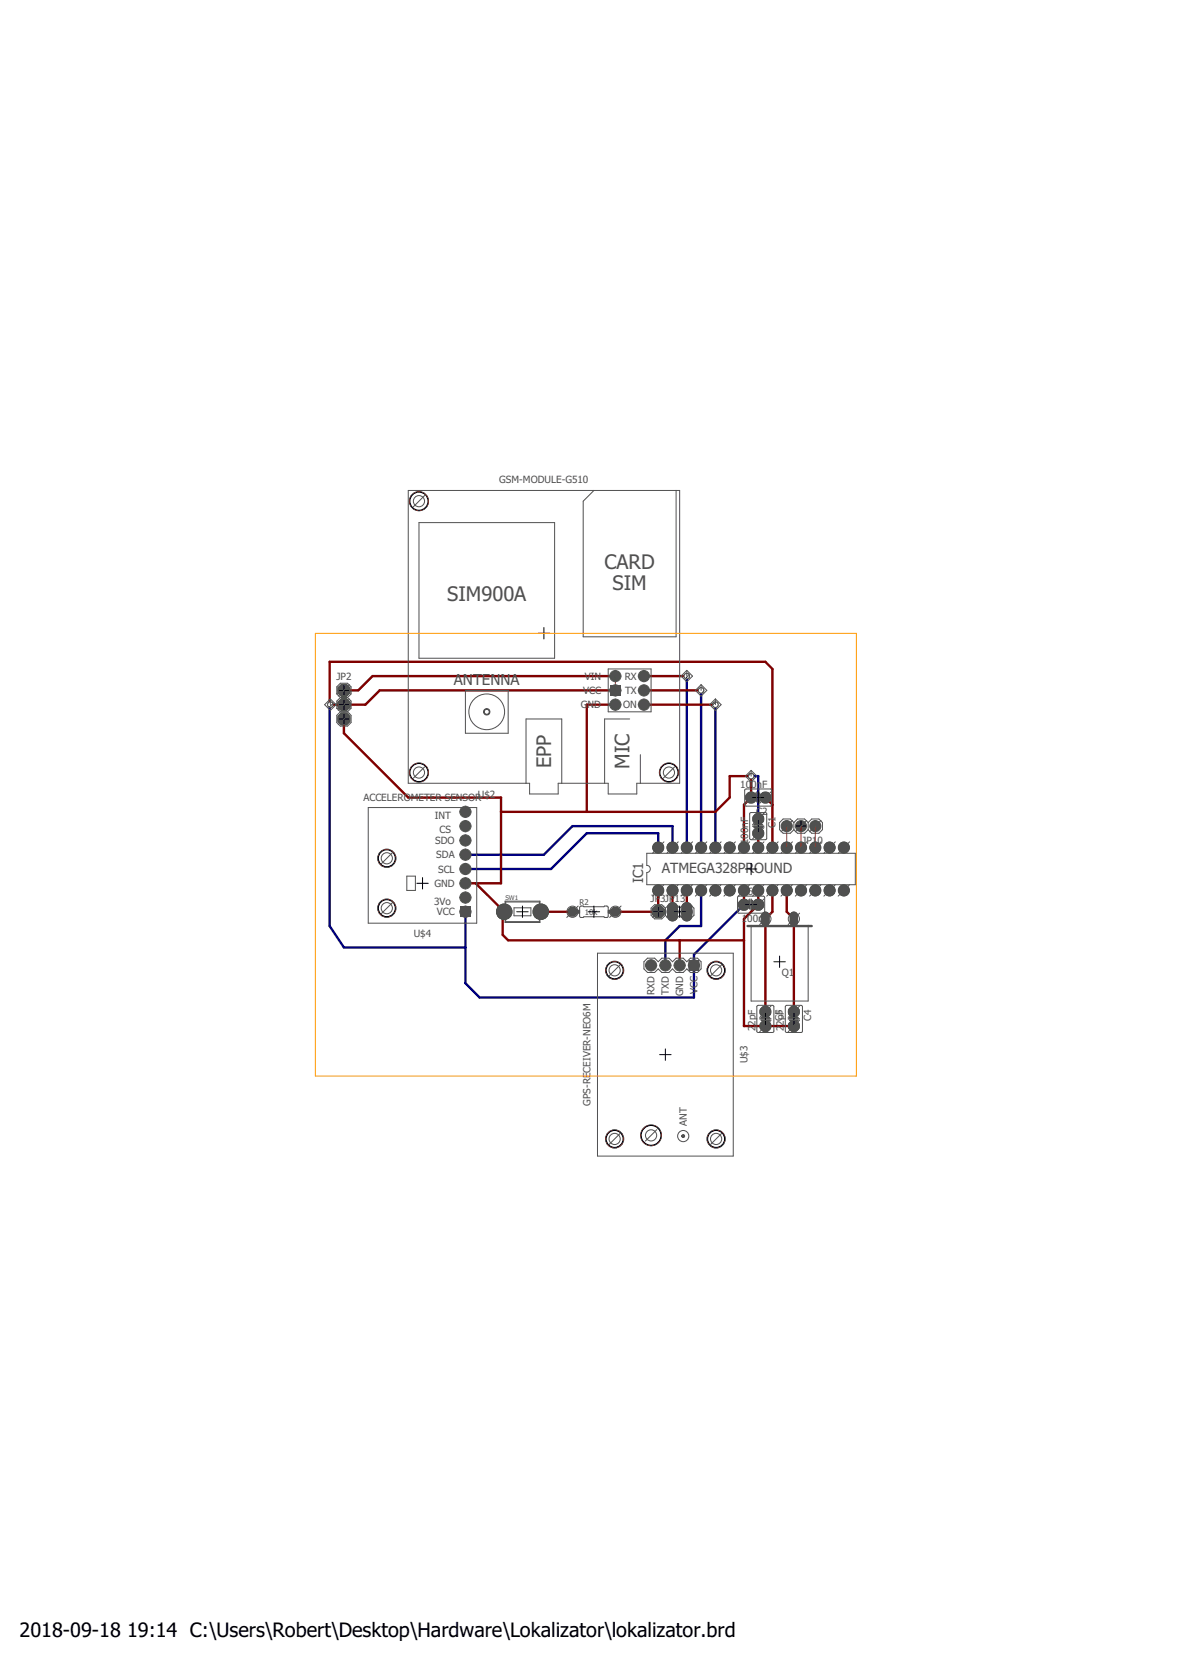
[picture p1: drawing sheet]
<svg xmlns="http://www.w3.org/2000/svg" width="210mm" height="297mm" viewBox="0 0 210 297" stroke-linecap="round" stroke-linejoin="round" font-family="sans-serif">
<defs><g id="words">
<g font-size="3.6" fill="#505050">
<text x="107.4" y="101.1">CARD</text>
<text x="79.5" y="106.9">SIM900A</text>
<text x="108.9" y="105">SIM</text>
<text x="97.9" y="136.5" transform="rotate(-90 97.9 136.5)">EPP</text>
<text x="111.9" y="136.6" transform="rotate(-90 111.9 136.6)">MIC</text>
</g>
<g font-size="3.5">
<text x="3.5" y="291">2018-09-18</text>
<text x="22.6" y="291">19:14 C:\Users\Robert\Desktop\Hardware\Lokalizator\lokalizator.brd</text>
</g>
<text font-size="2.7" fill="#505050" x="80.7" y="121.8">ANTENNA</text>
<g font-size="2.5" fill="#505050">
<text x="117.6" y="155.1">ATMEGA328PR</text>
<text x="134.1" y="155.1">OUND</text>
<text x="114.3" y="157" transform="rotate(-90 114.3 157)">IC1</text>
</g>
<g font-size="1.8" fill="#505050">
<text x="88.7" y="85.9">GSM-MODULE-G510</text>
<text x="59.8" y="123.4">JP</text>
<text x="59.8" y="120.9">JP2</text>
<text x="59.8" y="126">JP</text>
<text x="61.5" y="123.4">1</text>
<text x="61.5" y="126">4</text>
<text x="103.3" y="125.9">G</text>
<text x="103.7" y="123.4">VCC</text>
<text x="103.9" y="120.8">VIN</text>
<text x="104.4" y="125.9">ND</text>
<text x="110.7" y="125.9">ON</text>
<text x="111" y="120.8">RX</text>
<text x="111.1" y="123.4">TX</text>
<text x="64.6" y="142.4">ACCELEROMETER SENSOR</text>
<text x="85" y="141.8">U$2</text>
<text x="131.6" y="140">10</text>
<text x="133.5" y="140">0nF</text>
<text x="77.3" y="145.6">INT</text>
<text x="78.1" y="148.1">CS</text>
<text x="134.4" y="144.8">C2</text>
<text x="137.8" y="147.2" transform="rotate(-90 137.8 147.2)">C1</text>
<text x="142.6" y="149.9">JP1</text>
<text x="145.3" y="149.9">0</text>
<text x="77.4" y="150">SDO</text>
<text x="77.5" y="152.6">SDA</text>
<text x="77.9" y="155.1">SCL</text>
<text x="133" y="150" transform="rotate(-90 133 150)">100nF</text>
<text x="77.2" y="160.8">3Vo</text>
<text x="77.2" y="157.6">GND</text>
<text x="115.6" y="160.3">JP</text>
<text x="117.4" y="160.3">3JP</text>
<text x="119.9" y="160.3">13</text>
<text x="131.8" y="159">C6</text>
<text x="73.5" y="166.5">U$4</text>
<text x="77.6" y="162.7">VCC</text>
<text x="131.8" y="163.9">100nF</text>
<text x="139" y="173.4">Q1</text>
<text x="116.4" y="176.9" transform="rotate(-90 116.4 176.9)">RXD</text>
<text x="118.9" y="176.8" transform="rotate(-90 118.9 176.8)">TXD</text>
<text x="121.4" y="177.1" transform="rotate(-90 121.4 177.1)">GND</text>
<text x="124" y="176.7" transform="rotate(-90 124 176.7)">VCC</text>
<text x="134.3" y="183.3" transform="rotate(-90 134.3 183.3)">2</text>
<text x="134.3" y="182.4" transform="rotate(-90 134.3 182.4)">2pF</text>
<text x="139.3" y="183.3" transform="rotate(-90 139.3 183.3)">2</text>
<text x="139.3" y="182.4" transform="rotate(-90 139.3 182.4)">2C5</text>
<text x="139.3" y="181.4" transform="rotate(-90 139.3 181.4)">pF</text>
<text x="144.2" y="181.5" transform="rotate(-90 144.2 181.5)">C4</text>
<text x="132.9" y="189" transform="rotate(-90 132.9 189)">U$3</text>
<text x="104.9" y="196.6" transform="rotate(-90 104.9 196.6)">GPS-RECEIVER-NEO6M</text>
<text x="122.1" y="200.2" transform="rotate(-90 122.1 200.2)">ANT</text>
</g>
<g font-size="1.4" fill="#505050">
<text x="103" y="160.8">R2</text>
<text x="103.9" y="162.6">10k</text>
</g>
<text font-size="1.1" fill="#505050" x="89.8" y="159.9">SW1</text>
</g></defs>
<g fill="#505050" stroke="#505050" stroke-width=".18">
<circle cx="117" cy="158.3" r=".93"/>
<circle cx="119.5" cy="158.3" r=".93"/>
<circle cx="122.1" cy="158.3" r=".93"/>
<circle cx="124.6" cy="158.3" r=".93"/>
<circle cx="127.1" cy="158.3" r=".93"/>
<circle cx="129.7" cy="158.3" r=".93"/>
<circle cx="132.2" cy="158.3" r=".93"/>
<circle cx="134.8" cy="158.3" r=".93"/>
<circle cx="137.3" cy="158.3" r=".93"/>
<circle cx="139.8" cy="158.3" r=".93"/>
<circle cx="142.4" cy="158.3" r=".93"/>
<circle cx="144.9" cy="158.3" r=".93"/>
<circle cx="147.4" cy="158.3" r=".93"/>
<circle cx="150" cy="158.3" r=".93"/>
<circle cx="150" cy="150.7" r=".93"/>
<circle cx="147.4" cy="150.7" r=".93"/>
<circle cx="144.9" cy="150.7" r=".93"/>
<circle cx="142.4" cy="150.7" r=".93"/>
<circle cx="139.8" cy="150.7" r=".93"/>
<circle cx="137.3" cy="150.7" r=".93"/>
<circle cx="134.8" cy="150.7" r=".93"/>
<circle cx="132.2" cy="150.7" r=".93"/>
<circle cx="129.7" cy="150.7" r=".93"/>
<circle cx="127.1" cy="150.7" r=".93"/>
<circle cx="124.6" cy="150.7" r=".93"/>
<circle cx="122.1" cy="150.7" r=".93"/>
<circle cx="119.5" cy="150.7" r=".93"/>
<circle cx="117" cy="150.7" r=".93"/>
<circle cx="144.9" cy="146.9" r=".87"/>
<circle cx="142.4" cy="146.9" r=".87"/>
<circle cx="139.8" cy="146.9" r=".87"/>
<circle cx="89.6" cy="162.1" r="1.38"/>
<circle cx="96.1" cy="162.1" r="1.38"/>
<circle cx="82.7" cy="157" r=".85"/>
<circle cx="82.7" cy="149.4" r=".85"/>
<circle cx="82.7" cy="151.9" r=".85"/>
<circle cx="68.7" cy="161.4" r="1.61"/>
<circle cx="82.7" cy="154.5" r=".85"/>
<circle cx="68.7" cy="152.6" r="1.61"/>
<circle cx="82.7" cy="159.6" r=".85"/>
<circle cx="82.7" cy="146.9" r=".85"/>
<circle cx="82.7" cy="144.3" r=".85"/>
<circle cx="120.8" cy="171.6" r=".85"/>
<circle cx="118.3" cy="171.6" r=".85"/>
<circle cx="115.7" cy="171.6" r=".85"/>
<circle cx="127.3" cy="172.5" r="1.61"/>
<circle cx="109.2" cy="172.5" r="1.61"/>
<circle cx="109.2" cy="202.5" r="1.61"/>
<circle cx="115.7" cy="201.8" r="1.84"/>
<circle cx="127.3" cy="202.5" r="1.61"/>
<circle cx="109.4" cy="125.3" r=".85"/>
<circle cx="114.4" cy="120.2" r=".85"/>
<circle cx="109.4" cy="120.2" r=".85"/>
<circle cx="114.4" cy="125.3" r=".85"/>
<circle cx="114.4" cy="122.7" r=".85"/>
<circle cx="118.9" cy="137.3" r="1.69"/>
<circle cx="74.5" cy="137.3" r="1.69"/>
<circle cx="74.5" cy="89.1" r="1.69"/>
<circle cx="133.5" cy="138" r=".49"/>
<circle cx="58.7" cy="125.3" r=".49"/>
<circle cx="127.1" cy="125.3" r=".49"/>
<circle cx="124.6" cy="122.7" r=".49"/>
<circle cx="122.1" cy="120.2" r=".49"/>
</g>
<g fill="#505050" stroke="#505050" stroke-width=".18">
<path d="M119 160.6a.88 .88 0 0 1 1.4 .6v1.7a.87 .87 0 0 1-.9 .8 .87 .87 0 0 1-.8-.8v-1.7z"/>
<path d="M121.5 160.6a.88 .88 0 0 1 1.4 .6v1.7a.87 .87 0 0 1-.8 .8 .87 .87 0 0 1-.9-.8v-1.7z"/>
<path d="M140.6 162.4a.66 .66 0 0 1 .7-.2 .66 .66 0 0 1 .5 .5v1.3a.66 .66 0 0 1-.7 .6 .66 .66 0 0 1-.7-.6v-1.3z"/>
<path d="M135.5 162.4a.66 .66 0 0 1 .7-.2 .66 .66 0 0 1 .5 .5v1.3a.66 .66 0 0 1-.7 .6 .66 .66 0 0 1-.6-.6v-1.3z"/>
<path d="M81.9 161.2h1.7v1.7h-1.7z"/>
<path d="M122.5 170.8h1.7v1.6h-1.7z"/>
<path d="M108.5 121.9h1.7v1.7h-1.7z"/>
<circle cx="117" cy="162.1" r="1.15"/>
<circle cx="134.8" cy="145.6" r=".99"/>
<circle cx="134.8" cy="148.1" r=".99"/>
<circle cx="136" cy="141.8" r=".99"/>
<circle cx="133.5" cy="141.8" r=".99"/>
<circle cx="136" cy="179.9" r=".99"/>
<circle cx="136" cy="182.4" r=".99"/>
<circle cx="101.7" cy="162.1" r=".83"/>
<circle cx="109.4" cy="162.1" r=".83"/>
<circle cx="141.1" cy="179.9" r=".99"/>
<circle cx="141.1" cy="182.4" r=".99"/>
<circle cx="132.2" cy="160.8" r=".99"/>
<circle cx="134.8" cy="160.8" r=".99"/>
<circle cx="61.1" cy="125.3" r="1.15"/>
<circle cx="61.1" cy="122.7" r="1.15"/>
<circle cx="61.1" cy="127.8" r="1.15"/>
</g>
<path d="M58.7 125.3h-.1v39.3l2.5 3.8h21.6M122.1 120.2v30.5M124.6 122.7v28M127.1 125.3v25.4M133.5 138h1.3v7.6M117 150.7v-2.6h-12.7l-6.4 6.4h-15.2M119.5 150.7v-3.8h-17.8l-5 5h-14M124.6 158.3v6.3h-3.8l-2.5 2.6v4.4M132.2 160.8l-8.9 8.9v7.6h-38.1l-2.5-2.5v-12.7" fill="none" stroke="#000080" stroke-width=".42"/>
<circle cx="117" cy="158.3" r=".85" fill="#008000" stroke="#008000" stroke-width=".18"/>
<circle cx="117" cy="158.3" r=".4" fill="#fff" stroke="#000" stroke-width=".18"/>
<circle cx="119.5" cy="158.3" r=".85" fill="#008000" stroke="#008000" stroke-width=".18"/>
<circle cx="119.5" cy="158.3" r=".4" fill="#fff" stroke="#000" stroke-width=".18"/>
<circle cx="122.1" cy="158.3" r=".85" fill="#008000" stroke="#008000" stroke-width=".18"/>
<circle cx="122.1" cy="158.3" r=".4" fill="#fff" stroke="#000" stroke-width=".18"/>
<circle cx="124.6" cy="158.3" r=".85" fill="#008000" stroke="#008000" stroke-width=".18"/>
<circle cx="124.6" cy="158.3" r=".4" fill="#fff" stroke="#000" stroke-width=".18"/>
<circle cx="127.1" cy="158.3" r=".85" fill="#008000" stroke="#008000" stroke-width=".18"/>
<circle cx="127.1" cy="158.3" r=".4" fill="#fff" stroke="#000" stroke-width=".18"/>
<circle cx="129.7" cy="158.3" r=".85" fill="#008000" stroke="#008000" stroke-width=".18"/>
<circle cx="129.7" cy="158.3" r=".4" fill="#fff" stroke="#000" stroke-width=".18"/>
<circle cx="132.2" cy="158.3" r=".85" fill="#008000" stroke="#008000" stroke-width=".18"/>
<circle cx="132.2" cy="158.3" r=".4" fill="#fff" stroke="#000" stroke-width=".18"/>
<circle cx="134.8" cy="158.3" r=".85" fill="#008000" stroke="#008000" stroke-width=".18"/>
<circle cx="134.8" cy="158.3" r=".4" fill="#fff" stroke="#000" stroke-width=".18"/>
<circle cx="137.3" cy="158.3" r=".85" fill="#008000" stroke="#008000" stroke-width=".18"/>
<circle cx="137.3" cy="158.3" r=".4" fill="#fff" stroke="#000" stroke-width=".18"/>
<circle cx="139.8" cy="158.3" r=".85" fill="#008000" stroke="#008000" stroke-width=".18"/>
<circle cx="139.8" cy="158.3" r=".4" fill="#fff" stroke="#000" stroke-width=".18"/>
<circle cx="142.4" cy="158.3" r=".85" fill="#008000" stroke="#008000" stroke-width=".18"/>
<circle cx="142.4" cy="158.3" r=".4" fill="#fff" stroke="#000" stroke-width=".18"/>
<circle cx="144.9" cy="158.3" r=".85" fill="#008000" stroke="#008000" stroke-width=".18"/>
<circle cx="144.9" cy="158.3" r=".4" fill="#fff" stroke="#000" stroke-width=".18"/>
<circle cx="147.4" cy="158.3" r=".85" fill="#008000" stroke="#008000" stroke-width=".18"/>
<circle cx="147.4" cy="158.3" r=".4" fill="#fff" stroke="#000" stroke-width=".18"/>
<circle cx="150" cy="158.3" r=".85" fill="#008000" stroke="#008000" stroke-width=".18"/>
<circle cx="150" cy="158.3" r=".4" fill="#fff" stroke="#000" stroke-width=".18"/>
<circle cx="150" cy="150.7" r=".85" fill="#008000" stroke="#008000" stroke-width=".18"/>
<circle cx="150" cy="150.7" r=".4" fill="#fff" stroke="#000" stroke-width=".18"/>
<circle cx="147.4" cy="150.7" r=".85" fill="#008000" stroke="#008000" stroke-width=".18"/>
<circle cx="147.4" cy="150.7" r=".4" fill="#fff" stroke="#000" stroke-width=".18"/>
<circle cx="144.9" cy="150.7" r=".85" fill="#008000" stroke="#008000" stroke-width=".18"/>
<circle cx="144.9" cy="150.7" r=".4" fill="#fff" stroke="#000" stroke-width=".18"/>
<circle cx="142.4" cy="150.7" r=".85" fill="#008000" stroke="#008000" stroke-width=".18"/>
<circle cx="142.4" cy="150.7" r=".4" fill="#fff" stroke="#000" stroke-width=".18"/>
<circle cx="139.8" cy="150.7" r=".85" fill="#008000" stroke="#008000" stroke-width=".18"/>
<circle cx="139.8" cy="150.7" r=".4" fill="#fff" stroke="#000" stroke-width=".18"/>
<circle cx="137.3" cy="150.7" r=".85" fill="#008000" stroke="#008000" stroke-width=".18"/>
<circle cx="137.3" cy="150.7" r=".4" fill="#fff" stroke="#000" stroke-width=".18"/>
<circle cx="134.8" cy="150.7" r=".85" fill="#008000" stroke="#008000" stroke-width=".18"/>
<circle cx="134.8" cy="150.7" r=".4" fill="#fff" stroke="#000" stroke-width=".18"/>
<circle cx="132.2" cy="150.7" r=".85" fill="#008000" stroke="#008000" stroke-width=".18"/>
<circle cx="132.2" cy="150.7" r=".4" fill="#fff" stroke="#000" stroke-width=".18"/>
<circle cx="129.7" cy="150.7" r=".85" fill="#008000" stroke="#008000" stroke-width=".18"/>
<circle cx="129.7" cy="150.7" r=".4" fill="#fff" stroke="#000" stroke-width=".18"/>
<circle cx="127.1" cy="150.7" r=".85" fill="#008000" stroke="#008000" stroke-width=".18"/>
<circle cx="127.1" cy="150.7" r=".4" fill="#fff" stroke="#000" stroke-width=".18"/>
<circle cx="124.6" cy="150.7" r=".85" fill="#008000" stroke="#008000" stroke-width=".18"/>
<circle cx="124.6" cy="150.7" r=".4" fill="#fff" stroke="#000" stroke-width=".18"/>
<circle cx="122.1" cy="150.7" r=".85" fill="#008000" stroke="#008000" stroke-width=".18"/>
<circle cx="122.1" cy="150.7" r=".4" fill="#fff" stroke="#000" stroke-width=".18"/>
<circle cx="119.5" cy="150.7" r=".85" fill="#008000" stroke="#008000" stroke-width=".18"/>
<circle cx="119.5" cy="150.7" r=".4" fill="#fff" stroke="#000" stroke-width=".18"/>
<circle cx="117" cy="150.7" r=".85" fill="#008000" stroke="#008000" stroke-width=".18"/>
<circle cx="117" cy="150.7" r=".4" fill="#fff" stroke="#000" stroke-width=".18"/>
<circle cx="117" cy="162.1" r="1.05" fill="#008000" stroke="#008000" stroke-width=".18"/>
<circle cx="117" cy="162.1" r=".51" fill="#fff" stroke="#000" stroke-width=".18"/>
<circle cx="134.8" cy="145.6" r=".87" fill="#008000" stroke="#008000" stroke-width=".18"/>
<circle cx="134.8" cy="145.6" r=".4" fill="#fff" stroke="#000" stroke-width=".18"/>
<circle cx="134.8" cy="148.1" r=".87" fill="#008000" stroke="#008000" stroke-width=".18"/>
<circle cx="134.8" cy="148.1" r=".4" fill="#fff" stroke="#000" stroke-width=".18"/>
<circle cx="136" cy="141.8" r=".87" fill="#008000" stroke="#008000" stroke-width=".18"/>
<circle cx="136" cy="141.8" r=".4" fill="#fff" stroke="#000" stroke-width=".18"/>
<circle cx="133.5" cy="141.8" r=".87" fill="#008000" stroke="#008000" stroke-width=".18"/>
<circle cx="133.5" cy="141.8" r=".4" fill="#fff" stroke="#000" stroke-width=".18"/>
<circle cx="136" cy="179.9" r=".87" fill="#008000" stroke="#008000" stroke-width=".18"/>
<circle cx="136" cy="179.9" r=".4" fill="#fff" stroke="#000" stroke-width=".18"/>
<circle cx="136" cy="182.4" r=".87" fill="#008000" stroke="#008000" stroke-width=".18"/>
<circle cx="136" cy="182.4" r=".4" fill="#fff" stroke="#000" stroke-width=".18"/>
<circle cx="101.7" cy="162.1" r=".71" fill="#008000" stroke="#008000" stroke-width=".18"/>
<circle cx="101.7" cy="162.1" r=".4" fill="#fff" stroke="#000" stroke-width=".18"/>
<circle cx="109.4" cy="162.1" r=".71" fill="#008000" stroke="#008000" stroke-width=".18"/>
<circle cx="109.4" cy="162.1" r=".4" fill="#fff" stroke="#000" stroke-width=".18"/>
<circle cx="144.9" cy="146.9" r=".76" fill="#008000" stroke="#008000" stroke-width=".18"/>
<circle cx="144.9" cy="146.9" r=".51" fill="#fff" stroke="#000" stroke-width=".18"/>
<circle cx="142.4" cy="146.9" r=".76" fill="#008000" stroke="#008000" stroke-width=".18"/>
<circle cx="142.4" cy="146.9" r=".51" fill="#fff" stroke="#000" stroke-width=".18"/>
<circle cx="139.8" cy="146.9" r=".76" fill="#008000" stroke="#008000" stroke-width=".18"/>
<circle cx="139.8" cy="146.9" r=".51" fill="#fff" stroke="#000" stroke-width=".18"/>
<path d="M119.5 161.3v1.5" fill="none" stroke="#008000" stroke-width="1.5"/>
<circle cx="119.5" cy="162.1" r=".51" fill="#fff" stroke="#000" stroke-width=".18"/>
<path d="M122.1 161.3v1.5" fill="none" stroke="#008000" stroke-width="1.5"/>
<circle cx="122.1" cy="162.1" r=".51" fill="#fff" stroke="#000" stroke-width=".18"/>
<circle cx="89.6" cy="162.1" r="1.27" fill="#008000" stroke="#008000" stroke-width=".18"/>
<circle cx="89.6" cy="162.1" r=".66" fill="#fff" stroke="#000" stroke-width=".18"/>
<circle cx="96.1" cy="162.1" r="1.27" fill="#008000" stroke="#008000" stroke-width=".18"/>
<circle cx="96.1" cy="162.1" r=".66" fill="#fff" stroke="#000" stroke-width=".18"/>
<path d="M141.1 162.8v1.1" fill="none" stroke="#008000" stroke-width="1.1"/>
<circle cx="141.1" cy="163.3" r=".3" fill="#fff" stroke="#000" stroke-width=".18"/>
<path d="M136 162.8v1.1" fill="none" stroke="#008000" stroke-width="1.1"/>
<circle cx="136" cy="163.3" r=".3" fill="#fff" stroke="#000" stroke-width=".18"/>
<circle cx="141.1" cy="179.9" r=".87" fill="#008000" stroke="#008000" stroke-width=".18"/>
<circle cx="141.1" cy="179.9" r=".4" fill="#fff" stroke="#000" stroke-width=".18"/>
<circle cx="141.1" cy="182.4" r=".87" fill="#008000" stroke="#008000" stroke-width=".18"/>
<circle cx="141.1" cy="182.4" r=".4" fill="#fff" stroke="#000" stroke-width=".18"/>
<circle cx="132.2" cy="160.8" r=".87" fill="#008000" stroke="#008000" stroke-width=".18"/>
<circle cx="132.2" cy="160.8" r=".4" fill="#fff" stroke="#000" stroke-width=".18"/>
<circle cx="134.8" cy="160.8" r=".87" fill="#008000" stroke="#008000" stroke-width=".18"/>
<circle cx="134.8" cy="160.8" r=".4" fill="#fff" stroke="#000" stroke-width=".18"/>
<path d="M82 161.3h1.5v1.5h-1.5z" fill="#008000" stroke="#008000" stroke-width=".18"/>
<circle cx="82.7" cy="162.1" r=".51" fill="#fff" stroke="#000" stroke-width=".18"/>
<circle cx="82.7" cy="157" r=".76" fill="#008000" stroke="#008000" stroke-width=".18"/>
<circle cx="82.7" cy="157" r=".51" fill="#fff" stroke="#000" stroke-width=".18"/>
<circle cx="82.7" cy="149.4" r=".76" fill="#008000" stroke="#008000" stroke-width=".18"/>
<circle cx="82.7" cy="149.4" r=".51" fill="#fff" stroke="#000" stroke-width=".18"/>
<circle cx="82.7" cy="151.9" r=".76" fill="#008000" stroke="#008000" stroke-width=".18"/>
<circle cx="82.7" cy="151.9" r=".51" fill="#fff" stroke="#000" stroke-width=".18"/>
<circle cx="82.7" cy="154.5" r=".76" fill="#008000" stroke="#008000" stroke-width=".18"/>
<circle cx="82.7" cy="154.5" r=".51" fill="#fff" stroke="#000" stroke-width=".18"/>
<circle cx="82.7" cy="159.6" r=".76" fill="#008000" stroke="#008000" stroke-width=".18"/>
<circle cx="82.7" cy="159.6" r=".51" fill="#fff" stroke="#000" stroke-width=".18"/>
<circle cx="82.7" cy="146.9" r=".76" fill="#008000" stroke="#008000" stroke-width=".18"/>
<circle cx="82.7" cy="146.9" r=".51" fill="#fff" stroke="#000" stroke-width=".18"/>
<circle cx="82.7" cy="144.3" r=".76" fill="#008000" stroke="#008000" stroke-width=".18"/>
<circle cx="82.7" cy="144.3" r=".51" fill="#fff" stroke="#000" stroke-width=".18"/>
<path d="M122.6 170.8h1.5v1.6h-1.5z" fill="#008000" stroke="#008000" stroke-width=".18"/>
<circle cx="123.3" cy="171.6" r=".51" fill="#fff" stroke="#000" stroke-width=".18"/>
<circle cx="120.8" cy="171.6" r=".76" fill="#008000" stroke="#008000" stroke-width=".18"/>
<circle cx="120.8" cy="171.6" r=".51" fill="#fff" stroke="#000" stroke-width=".18"/>
<circle cx="118.3" cy="171.6" r=".76" fill="#008000" stroke="#008000" stroke-width=".18"/>
<circle cx="118.3" cy="171.6" r=".51" fill="#fff" stroke="#000" stroke-width=".18"/>
<circle cx="115.7" cy="171.6" r=".76" fill="#008000" stroke="#008000" stroke-width=".18"/>
<circle cx="115.7" cy="171.6" r=".51" fill="#fff" stroke="#000" stroke-width=".18"/>
<path d="M108.6 122h1.5v1.5h-1.5z" fill="#008000" stroke="#008000" stroke-width=".18"/>
<circle cx="109.4" cy="122.7" r=".51" fill="#fff" stroke="#000" stroke-width=".18"/>
<circle cx="109.4" cy="125.3" r=".76" fill="#008000" stroke="#008000" stroke-width=".18"/>
<circle cx="109.4" cy="125.3" r=".51" fill="#fff" stroke="#000" stroke-width=".18"/>
<circle cx="114.4" cy="120.2" r=".76" fill="#008000" stroke="#008000" stroke-width=".18"/>
<circle cx="114.4" cy="120.2" r=".51" fill="#fff" stroke="#000" stroke-width=".18"/>
<circle cx="109.4" cy="120.2" r=".76" fill="#008000" stroke="#008000" stroke-width=".18"/>
<circle cx="109.4" cy="120.2" r=".51" fill="#fff" stroke="#000" stroke-width=".18"/>
<circle cx="114.4" cy="125.3" r=".76" fill="#008000" stroke="#008000" stroke-width=".18"/>
<circle cx="114.4" cy="125.3" r=".51" fill="#fff" stroke="#000" stroke-width=".18"/>
<circle cx="114.4" cy="122.7" r=".76" fill="#008000" stroke="#008000" stroke-width=".18"/>
<circle cx="114.4" cy="122.7" r=".51" fill="#fff" stroke="#000" stroke-width=".18"/>
<circle cx="61.1" cy="125.3" r="1.05" fill="#008000" stroke="#008000" stroke-width=".18"/>
<circle cx="61.1" cy="125.3" r=".51" fill="#fff" stroke="#000" stroke-width=".18"/>
<circle cx="61.1" cy="122.7" r="1.05" fill="#008000" stroke="#008000" stroke-width=".18"/>
<circle cx="61.1" cy="122.7" r=".51" fill="#fff" stroke="#000" stroke-width=".18"/>
<circle cx="61.1" cy="127.8" r="1.05" fill="#008000" stroke="#008000" stroke-width=".18"/>
<circle cx="61.1" cy="127.8" r=".51" fill="#fff" stroke="#000" stroke-width=".18"/>
<circle cx="133.5" cy="138" r=".38" fill="#008000" stroke="#008000" stroke-width=".18"/>
<circle cx="133.5" cy="138" r=".17" fill="#fff" stroke="#000" stroke-width=".18"/>
<circle cx="58.7" cy="125.3" r=".38" fill="#008000" stroke="#008000" stroke-width=".18"/>
<circle cx="58.7" cy="125.3" r=".17" fill="#fff" stroke="#000" stroke-width=".18"/>
<circle cx="127.1" cy="125.3" r=".38" fill="#008000" stroke="#008000" stroke-width=".18"/>
<circle cx="127.1" cy="125.3" r=".17" fill="#fff" stroke="#000" stroke-width=".18"/>
<circle cx="124.6" cy="122.7" r=".38" fill="#008000" stroke="#008000" stroke-width=".18"/>
<circle cx="124.6" cy="122.7" r=".17" fill="#fff" stroke="#000" stroke-width=".18"/>
<circle cx="122.1" cy="120.2" r=".38" fill="#008000" stroke="#008000" stroke-width=".18"/>
<circle cx="122.1" cy="120.2" r=".17" fill="#fff" stroke="#000" stroke-width=".18"/>
<g fill="none" stroke="#800000" stroke-width=".42">
<path d="M61.1 127.8v2.5l11.5 11.5h16.4v15.2h-6.3M109.4 122.7h-41.9l-2.6 2.6h-6.3v-7.7h77.4l1.3 1.3v31.8M109.4 125.3h-5.1v19M109.4 120.2h-43.2l-2.5 2.5h-2.6M114.4 125.3h12.7M114.4 120.2h7.7M114.4 122.7h10.2M84.5 157l5.1 5.1M89 144.3h38.1l2.6-2.5v-3.8h3.8v3.8l-1.3 1.2v7.7M117 158.3v3.8h-7.6M119.5 158.3v3.8M122.1 158.3v3.8"/>
<path d="M132.2 158.3v2.5M134.8 158.3v2.5l-2.6 2.5v19.1h8.9M134.8 148.1v2.6M136 141.8l1.3 1.2M137.3 158.3v3.8l-1.3 1.2v16.6M139.8 158.3v3.8l1.3 1.2v16.6M89.3 161.8v4.4l1 1h41.9M96.1 162.1h5.6M120.8 167.2v4.4"/>
</g>
<circle cx="117" cy="158.3" r=".85" fill="#008000" stroke="#008000" stroke-width=".18"/>
<circle cx="117" cy="158.3" r=".4" fill="#fff" stroke="#000" stroke-width=".18"/>
<circle cx="119.5" cy="158.3" r=".85" fill="#008000" stroke="#008000" stroke-width=".18"/>
<circle cx="119.5" cy="158.3" r=".4" fill="#fff" stroke="#000" stroke-width=".18"/>
<circle cx="122.1" cy="158.3" r=".85" fill="#008000" stroke="#008000" stroke-width=".18"/>
<circle cx="122.1" cy="158.3" r=".4" fill="#fff" stroke="#000" stroke-width=".18"/>
<circle cx="124.6" cy="158.3" r=".85" fill="#008000" stroke="#008000" stroke-width=".18"/>
<circle cx="124.6" cy="158.3" r=".4" fill="#fff" stroke="#000" stroke-width=".18"/>
<circle cx="127.1" cy="158.3" r=".85" fill="#008000" stroke="#008000" stroke-width=".18"/>
<circle cx="127.1" cy="158.3" r=".4" fill="#fff" stroke="#000" stroke-width=".18"/>
<circle cx="129.7" cy="158.3" r=".85" fill="#008000" stroke="#008000" stroke-width=".18"/>
<circle cx="129.7" cy="158.3" r=".4" fill="#fff" stroke="#000" stroke-width=".18"/>
<circle cx="132.2" cy="158.3" r=".85" fill="#008000" stroke="#008000" stroke-width=".18"/>
<circle cx="132.2" cy="158.3" r=".4" fill="#fff" stroke="#000" stroke-width=".18"/>
<circle cx="134.8" cy="158.3" r=".85" fill="#008000" stroke="#008000" stroke-width=".18"/>
<circle cx="134.8" cy="158.3" r=".4" fill="#fff" stroke="#000" stroke-width=".18"/>
<circle cx="137.3" cy="158.3" r=".85" fill="#008000" stroke="#008000" stroke-width=".18"/>
<circle cx="137.3" cy="158.3" r=".4" fill="#fff" stroke="#000" stroke-width=".18"/>
<circle cx="139.8" cy="158.3" r=".85" fill="#008000" stroke="#008000" stroke-width=".18"/>
<circle cx="139.8" cy="158.3" r=".4" fill="#fff" stroke="#000" stroke-width=".18"/>
<circle cx="142.4" cy="158.3" r=".85" fill="#008000" stroke="#008000" stroke-width=".18"/>
<circle cx="142.4" cy="158.3" r=".4" fill="#fff" stroke="#000" stroke-width=".18"/>
<circle cx="144.9" cy="158.3" r=".85" fill="#008000" stroke="#008000" stroke-width=".18"/>
<circle cx="144.9" cy="158.3" r=".4" fill="#fff" stroke="#000" stroke-width=".18"/>
<circle cx="147.4" cy="158.3" r=".85" fill="#008000" stroke="#008000" stroke-width=".18"/>
<circle cx="147.4" cy="158.3" r=".4" fill="#fff" stroke="#000" stroke-width=".18"/>
<circle cx="150" cy="158.3" r=".85" fill="#008000" stroke="#008000" stroke-width=".18"/>
<circle cx="150" cy="158.3" r=".4" fill="#fff" stroke="#000" stroke-width=".18"/>
<circle cx="150" cy="150.7" r=".85" fill="#008000" stroke="#008000" stroke-width=".18"/>
<circle cx="150" cy="150.7" r=".4" fill="#fff" stroke="#000" stroke-width=".18"/>
<circle cx="147.4" cy="150.7" r=".85" fill="#008000" stroke="#008000" stroke-width=".18"/>
<circle cx="147.4" cy="150.7" r=".4" fill="#fff" stroke="#000" stroke-width=".18"/>
<circle cx="144.9" cy="150.7" r=".85" fill="#008000" stroke="#008000" stroke-width=".18"/>
<circle cx="144.9" cy="150.7" r=".4" fill="#fff" stroke="#000" stroke-width=".18"/>
<circle cx="142.4" cy="150.7" r=".85" fill="#008000" stroke="#008000" stroke-width=".18"/>
<circle cx="142.4" cy="150.7" r=".4" fill="#fff" stroke="#000" stroke-width=".18"/>
<circle cx="139.8" cy="150.7" r=".85" fill="#008000" stroke="#008000" stroke-width=".18"/>
<circle cx="139.8" cy="150.7" r=".4" fill="#fff" stroke="#000" stroke-width=".18"/>
<circle cx="137.3" cy="150.7" r=".85" fill="#008000" stroke="#008000" stroke-width=".18"/>
<circle cx="137.3" cy="150.7" r=".4" fill="#fff" stroke="#000" stroke-width=".18"/>
<circle cx="134.8" cy="150.7" r=".85" fill="#008000" stroke="#008000" stroke-width=".18"/>
<circle cx="134.8" cy="150.7" r=".4" fill="#fff" stroke="#000" stroke-width=".18"/>
<circle cx="132.2" cy="150.7" r=".85" fill="#008000" stroke="#008000" stroke-width=".18"/>
<circle cx="132.2" cy="150.7" r=".4" fill="#fff" stroke="#000" stroke-width=".18"/>
<circle cx="129.7" cy="150.7" r=".85" fill="#008000" stroke="#008000" stroke-width=".18"/>
<circle cx="129.7" cy="150.7" r=".4" fill="#fff" stroke="#000" stroke-width=".18"/>
<circle cx="127.1" cy="150.7" r=".85" fill="#008000" stroke="#008000" stroke-width=".18"/>
<circle cx="127.1" cy="150.7" r=".4" fill="#fff" stroke="#000" stroke-width=".18"/>
<circle cx="124.6" cy="150.7" r=".85" fill="#008000" stroke="#008000" stroke-width=".18"/>
<circle cx="124.6" cy="150.7" r=".4" fill="#fff" stroke="#000" stroke-width=".18"/>
<circle cx="122.1" cy="150.7" r=".85" fill="#008000" stroke="#008000" stroke-width=".18"/>
<circle cx="122.1" cy="150.7" r=".4" fill="#fff" stroke="#000" stroke-width=".18"/>
<circle cx="119.5" cy="150.7" r=".85" fill="#008000" stroke="#008000" stroke-width=".18"/>
<circle cx="119.5" cy="150.7" r=".4" fill="#fff" stroke="#000" stroke-width=".18"/>
<circle cx="117" cy="150.7" r=".85" fill="#008000" stroke="#008000" stroke-width=".18"/>
<circle cx="117" cy="150.7" r=".4" fill="#fff" stroke="#000" stroke-width=".18"/>
<circle cx="117" cy="162.1" r="1.05" fill="#008000" stroke="#008000" stroke-width=".18"/>
<circle cx="117" cy="162.1" r=".51" fill="#fff" stroke="#000" stroke-width=".18"/>
<circle cx="134.8" cy="145.6" r=".87" fill="#008000" stroke="#008000" stroke-width=".18"/>
<circle cx="134.8" cy="145.6" r=".4" fill="#fff" stroke="#000" stroke-width=".18"/>
<circle cx="134.8" cy="148.1" r=".87" fill="#008000" stroke="#008000" stroke-width=".18"/>
<circle cx="134.8" cy="148.1" r=".4" fill="#fff" stroke="#000" stroke-width=".18"/>
<circle cx="136" cy="141.8" r=".87" fill="#008000" stroke="#008000" stroke-width=".18"/>
<circle cx="136" cy="141.8" r=".4" fill="#fff" stroke="#000" stroke-width=".18"/>
<circle cx="133.5" cy="141.8" r=".87" fill="#008000" stroke="#008000" stroke-width=".18"/>
<circle cx="133.5" cy="141.8" r=".4" fill="#fff" stroke="#000" stroke-width=".18"/>
<circle cx="136" cy="179.9" r=".87" fill="#008000" stroke="#008000" stroke-width=".18"/>
<circle cx="136" cy="179.9" r=".4" fill="#fff" stroke="#000" stroke-width=".18"/>
<circle cx="136" cy="182.4" r=".87" fill="#008000" stroke="#008000" stroke-width=".18"/>
<circle cx="136" cy="182.4" r=".4" fill="#fff" stroke="#000" stroke-width=".18"/>
<circle cx="101.7" cy="162.1" r=".71" fill="#008000" stroke="#008000" stroke-width=".18"/>
<circle cx="101.7" cy="162.1" r=".4" fill="#fff" stroke="#000" stroke-width=".18"/>
<circle cx="109.4" cy="162.1" r=".71" fill="#008000" stroke="#008000" stroke-width=".18"/>
<circle cx="109.4" cy="162.1" r=".4" fill="#fff" stroke="#000" stroke-width=".18"/>
<circle cx="144.9" cy="146.9" r=".76" fill="#008000" stroke="#008000" stroke-width=".18"/>
<circle cx="144.9" cy="146.9" r=".51" fill="#fff" stroke="#000" stroke-width=".18"/>
<circle cx="142.4" cy="146.9" r=".76" fill="#008000" stroke="#008000" stroke-width=".18"/>
<circle cx="142.4" cy="146.9" r=".51" fill="#fff" stroke="#000" stroke-width=".18"/>
<circle cx="139.8" cy="146.9" r=".76" fill="#008000" stroke="#008000" stroke-width=".18"/>
<circle cx="139.8" cy="146.9" r=".51" fill="#fff" stroke="#000" stroke-width=".18"/>
<path d="M119.5 161.3v1.5" fill="none" stroke="#008000" stroke-width="1.5"/>
<circle cx="119.5" cy="162.1" r=".51" fill="#fff" stroke="#000" stroke-width=".18"/>
<path d="M122.1 161.3v1.5" fill="none" stroke="#008000" stroke-width="1.5"/>
<circle cx="122.1" cy="162.1" r=".51" fill="#fff" stroke="#000" stroke-width=".18"/>
<circle cx="89.6" cy="162.1" r="1.27" fill="#008000" stroke="#008000" stroke-width=".18"/>
<circle cx="89.6" cy="162.1" r=".66" fill="#fff" stroke="#000" stroke-width=".18"/>
<circle cx="96.1" cy="162.1" r="1.27" fill="#008000" stroke="#008000" stroke-width=".18"/>
<circle cx="96.1" cy="162.1" r=".66" fill="#fff" stroke="#000" stroke-width=".18"/>
<path d="M141.1 162.8v1.1" fill="none" stroke="#008000" stroke-width="1.1"/>
<circle cx="141.1" cy="163.3" r=".3" fill="#fff" stroke="#000" stroke-width=".18"/>
<path d="M136 162.8v1.1" fill="none" stroke="#008000" stroke-width="1.1"/>
<circle cx="136" cy="163.3" r=".3" fill="#fff" stroke="#000" stroke-width=".18"/>
<circle cx="141.1" cy="179.9" r=".87" fill="#008000" stroke="#008000" stroke-width=".18"/>
<circle cx="141.1" cy="179.9" r=".4" fill="#fff" stroke="#000" stroke-width=".18"/>
<circle cx="141.1" cy="182.4" r=".87" fill="#008000" stroke="#008000" stroke-width=".18"/>
<circle cx="141.1" cy="182.4" r=".4" fill="#fff" stroke="#000" stroke-width=".18"/>
<circle cx="132.2" cy="160.8" r=".87" fill="#008000" stroke="#008000" stroke-width=".18"/>
<circle cx="132.2" cy="160.8" r=".4" fill="#fff" stroke="#000" stroke-width=".18"/>
<circle cx="134.8" cy="160.8" r=".87" fill="#008000" stroke="#008000" stroke-width=".18"/>
<circle cx="134.8" cy="160.8" r=".4" fill="#fff" stroke="#000" stroke-width=".18"/>
<path d="M82 161.3h1.5v1.5h-1.5z" fill="#008000" stroke="#008000" stroke-width=".18"/>
<circle cx="82.7" cy="162.1" r=".51" fill="#fff" stroke="#000" stroke-width=".18"/>
<circle cx="82.7" cy="157" r=".76" fill="#008000" stroke="#008000" stroke-width=".18"/>
<circle cx="82.7" cy="157" r=".51" fill="#fff" stroke="#000" stroke-width=".18"/>
<circle cx="82.7" cy="149.4" r=".76" fill="#008000" stroke="#008000" stroke-width=".18"/>
<circle cx="82.7" cy="149.4" r=".51" fill="#fff" stroke="#000" stroke-width=".18"/>
<circle cx="82.7" cy="151.9" r=".76" fill="#008000" stroke="#008000" stroke-width=".18"/>
<circle cx="82.7" cy="151.9" r=".51" fill="#fff" stroke="#000" stroke-width=".18"/>
<circle cx="82.7" cy="154.5" r=".76" fill="#008000" stroke="#008000" stroke-width=".18"/>
<circle cx="82.7" cy="154.5" r=".51" fill="#fff" stroke="#000" stroke-width=".18"/>
<circle cx="82.7" cy="159.6" r=".76" fill="#008000" stroke="#008000" stroke-width=".18"/>
<circle cx="82.7" cy="159.6" r=".51" fill="#fff" stroke="#000" stroke-width=".18"/>
<circle cx="82.7" cy="146.9" r=".76" fill="#008000" stroke="#008000" stroke-width=".18"/>
<circle cx="82.7" cy="146.9" r=".51" fill="#fff" stroke="#000" stroke-width=".18"/>
<circle cx="82.7" cy="144.3" r=".76" fill="#008000" stroke="#008000" stroke-width=".18"/>
<circle cx="82.7" cy="144.3" r=".51" fill="#fff" stroke="#000" stroke-width=".18"/>
<path d="M122.6 170.8h1.5v1.6h-1.5z" fill="#008000" stroke="#008000" stroke-width=".18"/>
<circle cx="123.3" cy="171.6" r=".51" fill="#fff" stroke="#000" stroke-width=".18"/>
<circle cx="120.8" cy="171.6" r=".76" fill="#008000" stroke="#008000" stroke-width=".18"/>
<circle cx="120.8" cy="171.6" r=".51" fill="#fff" stroke="#000" stroke-width=".18"/>
<circle cx="118.3" cy="171.6" r=".76" fill="#008000" stroke="#008000" stroke-width=".18"/>
<circle cx="118.3" cy="171.6" r=".51" fill="#fff" stroke="#000" stroke-width=".18"/>
<circle cx="115.7" cy="171.6" r=".76" fill="#008000" stroke="#008000" stroke-width=".18"/>
<circle cx="115.7" cy="171.6" r=".51" fill="#fff" stroke="#000" stroke-width=".18"/>
<path d="M108.6 122h1.5v1.5h-1.5z" fill="#008000" stroke="#008000" stroke-width=".18"/>
<circle cx="109.4" cy="122.7" r=".51" fill="#fff" stroke="#000" stroke-width=".18"/>
<circle cx="109.4" cy="125.3" r=".76" fill="#008000" stroke="#008000" stroke-width=".18"/>
<circle cx="109.4" cy="125.3" r=".51" fill="#fff" stroke="#000" stroke-width=".18"/>
<circle cx="114.4" cy="120.2" r=".76" fill="#008000" stroke="#008000" stroke-width=".18"/>
<circle cx="114.4" cy="120.2" r=".51" fill="#fff" stroke="#000" stroke-width=".18"/>
<circle cx="109.4" cy="120.2" r=".76" fill="#008000" stroke="#008000" stroke-width=".18"/>
<circle cx="109.4" cy="120.2" r=".51" fill="#fff" stroke="#000" stroke-width=".18"/>
<circle cx="114.4" cy="125.3" r=".76" fill="#008000" stroke="#008000" stroke-width=".18"/>
<circle cx="114.4" cy="125.3" r=".51" fill="#fff" stroke="#000" stroke-width=".18"/>
<circle cx="114.4" cy="122.7" r=".76" fill="#008000" stroke="#008000" stroke-width=".18"/>
<circle cx="114.4" cy="122.7" r=".51" fill="#fff" stroke="#000" stroke-width=".18"/>
<circle cx="61.1" cy="125.3" r="1.05" fill="#008000" stroke="#008000" stroke-width=".18"/>
<circle cx="61.1" cy="125.3" r=".51" fill="#fff" stroke="#000" stroke-width=".18"/>
<circle cx="61.1" cy="122.7" r="1.05" fill="#008000" stroke="#008000" stroke-width=".18"/>
<circle cx="61.1" cy="122.7" r=".51" fill="#fff" stroke="#000" stroke-width=".18"/>
<circle cx="61.1" cy="127.8" r="1.05" fill="#008000" stroke="#008000" stroke-width=".18"/>
<circle cx="61.1" cy="127.8" r=".51" fill="#fff" stroke="#000" stroke-width=".18"/>
<circle cx="133.5" cy="138" r=".38" fill="#008000" stroke="#008000" stroke-width=".18"/>
<circle cx="133.5" cy="138" r=".17" fill="#fff" stroke="#000" stroke-width=".18"/>
<circle cx="58.7" cy="125.3" r=".38" fill="#008000" stroke="#008000" stroke-width=".18"/>
<circle cx="58.7" cy="125.3" r=".17" fill="#fff" stroke="#000" stroke-width=".18"/>
<circle cx="127.1" cy="125.3" r=".38" fill="#008000" stroke="#008000" stroke-width=".18"/>
<circle cx="127.1" cy="125.3" r=".17" fill="#fff" stroke="#000" stroke-width=".18"/>
<circle cx="124.6" cy="122.7" r=".38" fill="#008000" stroke="#008000" stroke-width=".18"/>
<circle cx="124.6" cy="122.7" r=".17" fill="#fff" stroke="#000" stroke-width=".18"/>
<circle cx="122.1" cy="120.2" r=".38" fill="#008000" stroke="#008000" stroke-width=".18"/>
<circle cx="122.1" cy="120.2" r=".17" fill="#fff" stroke="#000" stroke-width=".18"/>
<g fill="#505050" stroke="#505050" stroke-width=".18">
<path d="M121.2 201.8l.3-.1 .1 .1v.3l-.3 .1-.1-.2 .3-.1v.1l-.1 .1-.2-.1z" fill-rule="evenodd"/>
<path d="M86.1 126.1a.57 .57 0 0 1 .9 .2 .57 .57 0 0 1-.3 .8 .57 .57 0 0 1-.8-.6h.2a.45 .45 0 0 1 .6-.4 .45 .45 0 0 1 .1 .7 .45 .45 0 0 1-.7-.1v-.2h-.2z" fill-rule="evenodd"/>
<circle cx="117" cy="158.3" r=".93"/>
<circle cx="119.5" cy="158.3" r=".93"/>
<circle cx="122.1" cy="158.3" r=".93"/>
<circle cx="124.6" cy="158.3" r=".93"/>
<circle cx="127.1" cy="158.3" r=".93"/>
<circle cx="129.7" cy="158.3" r=".93"/>
<circle cx="132.2" cy="158.3" r=".93"/>
<circle cx="134.8" cy="158.3" r=".93"/>
<circle cx="137.3" cy="158.3" r=".93"/>
<circle cx="139.8" cy="158.3" r=".93"/>
<circle cx="142.4" cy="158.3" r=".93"/>
<circle cx="144.9" cy="158.3" r=".93"/>
<circle cx="147.4" cy="158.3" r=".93"/>
<circle cx="150" cy="158.3" r=".93"/>
<circle cx="150" cy="150.7" r=".93"/>
<circle cx="147.4" cy="150.7" r=".93"/>
<circle cx="144.9" cy="150.7" r=".93"/>
<circle cx="142.4" cy="150.7" r=".93"/>
<circle cx="139.8" cy="150.7" r=".93"/>
<circle cx="137.3" cy="150.7" r=".93"/>
<circle cx="134.8" cy="150.7" r=".93"/>
<circle cx="132.2" cy="150.7" r=".93"/>
<circle cx="129.7" cy="150.7" r=".93"/>
<circle cx="127.1" cy="150.7" r=".93"/>
<circle cx="124.6" cy="150.7" r=".93"/>
<circle cx="122.1" cy="150.7" r=".93"/>
<circle cx="119.5" cy="150.7" r=".93"/>
<circle cx="117" cy="150.7" r=".93"/>
<circle cx="144.9" cy="146.9" r=".87"/>
<circle cx="142.4" cy="146.9" r=".87"/>
<circle cx="139.8" cy="146.9" r=".87"/>
<circle cx="89.6" cy="162.1" r="1.38"/>
<circle cx="96.1" cy="162.1" r="1.38"/>
<circle cx="82.7" cy="157" r=".85"/>
<circle cx="82.7" cy="149.4" r=".85"/>
<circle cx="82.7" cy="151.9" r=".85"/>
<circle cx="68.7" cy="161.4" r="1.61"/>
<circle cx="82.7" cy="154.5" r=".85"/>
<circle cx="68.7" cy="152.6" r="1.61"/>
<circle cx="82.7" cy="159.6" r=".85"/>
<circle cx="82.7" cy="146.9" r=".85"/>
<circle cx="82.7" cy="144.3" r=".85"/>
<circle cx="120.8" cy="171.6" r=".85"/>
<circle cx="118.3" cy="171.6" r=".85"/>
<circle cx="115.7" cy="171.6" r=".85"/>
<circle cx="127.3" cy="172.5" r="1.61"/>
<circle cx="109.2" cy="172.5" r="1.61"/>
<circle cx="109.2" cy="202.5" r="1.61"/>
<circle cx="115.7" cy="201.8" r="1.84"/>
<circle cx="127.3" cy="202.5" r="1.61"/>
<circle cx="109.4" cy="125.3" r=".85"/>
<circle cx="114.4" cy="120.2" r=".85"/>
<circle cx="109.4" cy="120.2" r=".85"/>
<circle cx="114.4" cy="125.3" r=".85"/>
<circle cx="114.4" cy="122.7" r=".85"/>
<circle cx="118.9" cy="137.3" r="1.69"/>
<circle cx="74.5" cy="137.3" r="1.69"/>
<circle cx="74.5" cy="89.1" r="1.69"/>
<circle cx="133.5" cy="138" r=".49"/>
<circle cx="58.7" cy="125.3" r=".49"/>
<circle cx="127.1" cy="125.3" r=".49"/>
<circle cx="124.6" cy="122.7" r=".49"/>
<circle cx="122.1" cy="120.2" r=".49"/>
</g>
<g fill="#505050" stroke="#505050" stroke-width=".18">
<path d="M119 160.6a.88 .88 0 0 1 1.4 .6v1.7a.87 .87 0 0 1-.9 .8 .87 .87 0 0 1-.8-.8v-1.7z"/>
<path d="M121.5 160.6a.88 .88 0 0 1 1.4 .6v1.7a.87 .87 0 0 1-.8 .8 .87 .87 0 0 1-.9-.8v-1.7z"/>
<path d="M140.6 162.4a.66 .66 0 0 1 .7-.2 .66 .66 0 0 1 .5 .5v1.3a.66 .66 0 0 1-.7 .6 .66 .66 0 0 1-.7-.6v-1.3z"/>
<path d="M135.5 162.4a.66 .66 0 0 1 .7-.2 .66 .66 0 0 1 .5 .5v1.3a.66 .66 0 0 1-.7 .6 .66 .66 0 0 1-.6-.6v-1.3z"/>
<path d="M81.9 161.2h1.7v1.7h-1.7z"/>
<path d="M122.5 170.8h1.7v1.6h-1.7z"/>
<path d="M108.5 121.9h1.7v1.7h-1.7z"/>
<path d="M108.1 161.8h.4v.5h-.4z"/>
<path d="M102.6 161.8h.4v.5h-.4z"/>
<path d="M116.7 161.8h.5v.5h-.5z"/>
<path d="M142.1 146.6h.5v.5h-.5z"/>
<path d="M144.7 146.6h.5v.5h-.5z"/>
<path d="M139.6 146.6h.5v.5h-.5z"/>
<path d="M119.3 161.8h.5v.5h-.5z"/>
<path d="M121.8 161.8h.5v.5h-.5z"/>
<path d="M60.9 125h.5v.5h-.5z"/>
<path d="M60.9 122.5h.5v.5h-.5z"/>
<path d="M60.9 127.6h.5v.5h-.5z"/>
<circle cx="117" cy="162.1" r="1.15"/>
<circle cx="134.8" cy="145.6" r=".99"/>
<circle cx="134.8" cy="148.1" r=".99"/>
<circle cx="136" cy="141.8" r=".99"/>
<circle cx="133.5" cy="141.8" r=".99"/>
<circle cx="136" cy="179.9" r=".99"/>
<circle cx="136" cy="182.4" r=".99"/>
<circle cx="101.7" cy="162.1" r=".83"/>
<circle cx="109.4" cy="162.1" r=".83"/>
<circle cx="141.1" cy="179.9" r=".99"/>
<circle cx="141.1" cy="182.4" r=".99"/>
<circle cx="132.2" cy="160.8" r=".99"/>
<circle cx="134.8" cy="160.8" r=".99"/>
<circle cx="61.1" cy="125.3" r="1.15"/>
<circle cx="61.1" cy="122.7" r="1.15"/>
<circle cx="61.1" cy="127.8" r="1.15"/>
</g>
<g fill="none" stroke="#505050" stroke-width=".18">
<path d="M72.6 87.2h48.2v52h-7.6v1.9h-5.1v-1.9h-8.9v1.9h-5.1v-1.9h-21.5zM74.5 92.9h24.1v24.1h-24.1zM105.6 87.2l-1.9 1.9v24.1h16.5v-26M108.1 118.9h7.6v7.6h-7.6zM60.5 126.5h1.3M60.5 124h1.3M60.5 124l-.6-.6v-1.3l.6-.6h1.3l.6 .6v1.3l-.6 .6M60.5 126.5l-.6 .7v1.2l.6 .7h1.3l.6-.7v-1.2l-.6-.7M60.5 124l-.6 .6v1.3l.6 .6M61.8 124l.6 .6v1.3l-.6 .6M82.7 122.7h7.6v7.6h-7.6zM93.5 139.2v-11.4h6.3v11.4"/>
<path d="M111.9 127.8h-4.4v11.4M113.8 134.2v5M65.4 143.6h19.3v20.5h-19.3zM72.3 155.7h1.5v2.6h-1.5zM115 151.7h37v5.6h-37v-2.2a.63 .63 0 0 0 .6-.6 .63 .63 0 0 0-.6-.7zM131.1 159.4l4.6-.1 .2 .3v2.6l-.2 .1h-4.5l-.1-.2zM132.4 140.3h4.7l.1 2.8-.3 .2h-4.4l-.1-.2zM133.3 144.5l2.7-.1 .3 .2v4.5l-.2 .1-2.6 .1-.3-.2zM133.5 141.8h1M134.8 145.6v1M134.8 147.1v1M135 141.8h1"/>
<path d="M141.1 146.2l-.6-.6h-1.3l-.6 .6v1.3l.6 .6h1.3l.6-.6M141.1 147.5l.6 .6h1.3l.6-.6M141.1 146.2v1.3M141.1 146.2l.6-.6h1.3l.6 .6M143.6 146.2l.7-.6h1.2l.7 .6v1.3l-.7 .6h-1.2l-.7-.6M143.6 146.2v1.3M89.8 160.6v-.4h6.2v.4M89.8 163.6v.4h6.2v-.4M89.9 160.3h6v3.5h-6zM89.9 161.6h-1v1h1M91.4 161.4h3v1.4h-3zM95.9 161.6h.9v1h-.9"/>
<path d="M103.1 161.1h.6l.1 .1h3.5l.2-.1h.4l.2 .2v1.6l-.2 .2h-.4l-.2-.1h-3.5l-.1 .1h-.5l-.2-.3zM106.2 169.4h24.1v36.1h-24.1zM115.1 170.3h1.3l.6 .7 .6-.7h1.3l.6 .7 .7-.7h1.2l.7 .7 .6-.7h1.3l.6 .7v1.2l-.6 .7h-1.3l-.6-.7-.7 .7h-1.2l-.7-.7-.6 .7h-1.3l-.6-.7-.6 .7h-1.3l-.7-.7v-1.2zM118.3 161.4l-.7-.6h-1.2l-.7 .6v1.3l.7 .6h1.2l.7-.6M118.3 161.4l.6-.6h1.3l.6 .6M118.3 161.4v1.3M118.3 162.7l.6 .6h1.3l.6-.6M120.8 161.4l.6-.6h1.3l.6 .6v1.3l-.6 .6h-1.3l-.6-.6M120.8 161.4v1.3M132.2 160.8h1M133.5 164.6v13.3h10.1v-13.3M133.8 160.8h1"/>
<path d="M134.6 178.8l2.7-.1 .2 .2v4.6h-2.7l-.3-.1zM136 164v.6M136 179.9v1M139.7 178.8h2.9v4.7h-2.8l-.2-.1zM141.1 164v.6M141.1 179.9v1M136 181.4v1M141.1 181.4v1"/>
<circle cx="86.5" cy="126.5" r="3.2"/>
<circle cx="121.4" cy="202" r=".99"/>
</g>
<path d="M134 147.1h1.5M134 146.6h1.5M134.5 141v1.5M135 141v1.5M133.2 160.1v1.5M133.8 160.1v1.5M135.3 181.4h1.5M135.3 180.9h1.5M140.3 181.4h1.6M140.3 180.9h1.6" fill="none" stroke="#505050" stroke-width=".25"/>
<path d="M132.9 164.6h11.4" fill="none" stroke="#505050" stroke-width=".42"/>
<path d="M101.7 162.1h.9M108.5 162.1h.9" fill="none" stroke="#505050" stroke-width=".51"/>
<g fill="none" stroke="#000" stroke-width=".18">
<path d="M95.7 112.6h2M96.7 111.5v2.1M60.1 125.3h2M60.1 122.7h2M60.1 127.8h2M61.1 121.7v2M61.1 124.2v2.1M61.1 126.8v2M74.1 157h2M75.1 156v2M132.5 154.5h2M133.5 153.5v2"/>
<path d="M133.5 159.8v2M133.8 146.9h2M133.8 141.8h2M134.8 140.8v2M134.8 145.8v2.1M141.4 146.9h2M142.4 145.8v2.1M91.8 162.1h2.1M92.9 161.1v2M104.5 162.1h2.1M105.6 161.1v2M116 162.1h2"/>
<path d="M117 161.1v2M119.8 162.1h2M120.8 161.1v2M132.5 160.8h2M137.5 171h2.1M138.6 169.9v2.1M117.2 187.5h2.1M118.3 186.5v2M135 181.1h2M136 180.1v2M140.1 181.1h2M141.1 180.1v2"/>
</g>
<path d="M109.4 120.2v2.5M139.8 146.9v3.8M142.4 146.9v3.8M144.9 146.9v3.8" fill="none" stroke="#808000" stroke-width=".18"/>
<g fill="none" stroke="#f90" stroke-width=".18">
<path d="M56 112.6h96.2v78.7h-96.2z"/>
<circle cx="68.7" cy="161.4" r="1.5"/>
</g>
<circle cx="68.7" cy="161.4" r="1.5" fill="#fff" stroke="#000" stroke-width=".18"/>
<circle cx="68.7" cy="152.6" r="1.5" fill="none" stroke="#f90" stroke-width=".18"/>
<circle cx="68.7" cy="152.6" r="1.5" fill="#fff" stroke="#000" stroke-width=".18"/>
<circle cx="127.3" cy="172.5" r="1.5" fill="none" stroke="#f90" stroke-width=".18"/>
<circle cx="127.3" cy="172.5" r="1.5" fill="#fff" stroke="#000" stroke-width=".18"/>
<circle cx="109.2" cy="172.5" r="1.5" fill="none" stroke="#f90" stroke-width=".18"/>
<circle cx="109.2" cy="172.5" r="1.5" fill="#fff" stroke="#000" stroke-width=".18"/>
<circle cx="109.2" cy="202.5" r="1.5" fill="none" stroke="#f90" stroke-width=".18"/>
<circle cx="109.2" cy="202.5" r="1.5" fill="#fff" stroke="#000" stroke-width=".18"/>
<circle cx="115.7" cy="201.8" r="1.76" fill="none" stroke="#f90" stroke-width=".18"/>
<circle cx="115.7" cy="201.8" r="1.76" fill="#fff" stroke="#000" stroke-width=".18"/>
<circle cx="127.3" cy="202.5" r="1.5" fill="none" stroke="#f90" stroke-width=".18"/>
<circle cx="127.3" cy="202.5" r="1.5" fill="#fff" stroke="#000" stroke-width=".18"/>
<circle cx="118.9" cy="137.3" r="1.61" fill="none" stroke="#f90" stroke-width=".18"/>
<circle cx="118.9" cy="137.3" r="1.61" fill="#fff" stroke="#000" stroke-width=".18"/>
<circle cx="74.5" cy="137.3" r="1.61" fill="none" stroke="#f90" stroke-width=".18"/>
<circle cx="74.5" cy="137.3" r="1.61" fill="#fff" stroke="#000" stroke-width=".18"/>
<circle cx="74.5" cy="89.1" r="1.61" fill="none" stroke="#f90" stroke-width=".18"/>
<circle cx="74.5" cy="89.1" r="1.61" fill="#fff" stroke="#000" stroke-width=".18"/>
<g fill="none" stroke="#505050" stroke-width=".18">
<path d="M75.5 88.1l-2.1 2M109.4 119.2v2M114.4 119.2v2M122.1 119.2l1 1-1 1-1-1zM122.1 119.2v1M58.7 124.2v1.1M58.7 124.2l1 1.1-1 1-1-1zM62.1 124.2l-2 2.1M62.1 121.7l-2 2M62.1 126.8l-2 2M75.5 136.3l-2.1 2M108.4 122.7h2"/>
<path d="M108.4 125.3h2M108.4 120.2h2M109.4 121.7v2M109.4 124.2v2.1M113.4 122.7h2.1M113.4 125.3h2.1M113.4 120.2h2.1M114.4 121.7v2M114.4 124.2v2.1M119.9 136.3l-2 2M124.6 121.7l1 1-1 1-1-1zM124.6 121.7v1"/>
<path d="M127.1 124.2v1.1M127.1 124.2l1.1 1.1-1.1 1-1-1zM133.5 136.9v1.1M133.5 136.9l1 1.1-1 1-1-1zM69.8 151.6l-2.1 2M81.7 157h2M81.7 149.4h2M81.7 151.9h2M81.7 154.5h2M81.7 159.6h2M81.7 146.9h2M81.7 144.3h2"/>
<path d="M82.7 143.3v2M82.7 145.8v2.1M82.7 148.4v2M82.7 150.9v2.1M82.7 153.5v2M82.7 156v2M82.7 158.5v2.1M118 157.3l-2 2M118 149.6l-2 2.1M120.5 157.3l-2 2M120.5 149.6l-2 2.1M123.1 157.3l-2 2"/>
<path d="M123.1 149.6l-2 2.1M125.6 149.6l-2 2.1M125.6 157.3l-2 2M128.2 149.6l-2.1 2.1M128.2 157.3l-2.1 2M130.7 149.6l-2 2.1M130.7 157.3l-2 2M133.2 149.6l-2 2.1M133.2 157.3l-2 2M133.2 159.8l-2 2M134.5 140.8l-2 2M135.8 144.6l-2 2"/>
<path d="M135.8 147.1l-2 2M135.8 149.6l-2 2.1M135.8 157.3l-2 2M135.8 159.8l-2 2M137 140.8l-2 2M138.3 157.3l-2 2M138.3 149.6l-2 2.1M140.8 149.6l-2 2.1M140.8 157.3l-2 2M140.8 145.8l-2 2.1M143.4 157.3l-2 2M143.4 149.6l-2 2.1"/>
<path d="M143.4 145.8l-2 2.1M145.9 149.6l-2 2.1M145.9 157.3l-2 2M145.9 145.8l-2 2.1M148.5 149.6l-2.1 2.1M148.5 157.3l-2.1 2M151 157.3l-2 2M151 149.6l-2 2.1M69.8 160.4l-2.1 2.1M81.7 162.1h2M82.7 161.1v2M90.6 161.1l-2 2"/>
<path d="M97.1 161.1l-2 2M102.8 161.1l-2.1 2M110.3 171.5l-2.1 2M110.4 161.1l-2 2M114.7 171.6h2M115.7 170.6v2M117.2 171.6h2.1M118 161.1l-2 2M118.3 170.6v2M119.8 171.6h2M120.5 161.1l-2 2M120.8 170.6v2"/>
<path d="M122.3 171.6h2.1M123.1 161.1l-2 2M123.3 170.6v2M128.3 171.5l-2 2M137 178.8l-2 2.1M137 162.3l-2 2.1M142.1 162.3l-2 2.1M142.1 178.8l-2 2.1M137 181.4l-2 2M142.1 181.4l-2 2M110.3 201.4l-2.1 2.1M116.7 200.8l-2 2"/>
<path d="M128.3 201.4l-2 2.1"/>
<circle cx="74.5" cy="89.1" r=".99"/>
<circle cx="61.1" cy="127.8" r=".99"/>
<circle cx="61.1" cy="125.3" r=".99"/>
<circle cx="61.1" cy="122.7" r=".99"/>
<circle cx="74.5" cy="137.3" r=".99"/>
<circle cx="109.4" cy="120.2" r=".99"/>
<circle cx="109.4" cy="122.7" r=".99"/>
<circle cx="109.4" cy="125.3" r=".99"/>
<circle cx="109.4" cy="120.2" r=".49"/>
<circle cx="109.4" cy="122.7" r=".49"/>
<circle cx="109.4" cy="125.3" r=".49"/>
<circle cx="114.4" cy="125.3" r=".99"/>
<circle cx="114.4" cy="122.7" r=".99"/>
<circle cx="114.4" cy="120.2" r=".99"/>
<circle cx="114.4" cy="125.3" r=".49"/>
<circle cx="114.4" cy="120.2" r=".49"/>
<circle cx="114.4" cy="122.7" r=".49"/>
<circle cx="118.9" cy="137.3" r=".99"/>
<circle cx="68.7" cy="152.6" r=".99"/>
<circle cx="82.7" cy="157" r=".99"/>
<circle cx="82.7" cy="149.4" r=".99"/>
<circle cx="82.7" cy="151.9" r=".99"/>
<circle cx="82.7" cy="154.5" r=".99"/>
<circle cx="82.7" cy="146.9" r=".99"/>
<circle cx="82.7" cy="144.3" r=".99"/>
<circle cx="82.7" cy="159.6" r=".99"/>
<circle cx="82.7" cy="157" r=".49"/>
<circle cx="82.7" cy="149.4" r=".49"/>
<circle cx="82.7" cy="154.5" r=".49"/>
<circle cx="82.7" cy="151.9" r=".49"/>
<circle cx="82.7" cy="159.6" r=".49"/>
<circle cx="82.7" cy="146.9" r=".49"/>
<circle cx="82.7" cy="144.3" r=".49"/>
<circle cx="117" cy="150.7" r=".99"/>
<circle cx="117" cy="158.3" r=".99"/>
<circle cx="119.5" cy="150.7" r=".99"/>
<circle cx="119.5" cy="158.3" r=".99"/>
<circle cx="122.1" cy="150.7" r=".99"/>
<circle cx="122.1" cy="158.3" r=".99"/>
<circle cx="124.6" cy="150.7" r=".99"/>
<circle cx="124.6" cy="158.3" r=".99"/>
<circle cx="127.1" cy="150.7" r=".99"/>
<circle cx="127.1" cy="158.3" r=".99"/>
<circle cx="129.7" cy="158.3" r=".99"/>
<circle cx="129.7" cy="150.7" r=".99"/>
<circle cx="132.2" cy="158.3" r=".99"/>
<circle cx="132.2" cy="150.7" r=".99"/>
<circle cx="133.5" cy="141.8" r=".99"/>
<circle cx="134.8" cy="145.6" r=".99"/>
<circle cx="134.8" cy="158.3" r=".99"/>
<circle cx="134.8" cy="150.7" r=".99"/>
<circle cx="134.8" cy="148.1" r=".99"/>
<circle cx="136" cy="141.8" r=".99"/>
<circle cx="137.3" cy="150.7" r=".99"/>
<circle cx="137.3" cy="158.3" r=".99"/>
<circle cx="139.8" cy="158.3" r=".99"/>
<circle cx="139.8" cy="150.7" r=".99"/>
<circle cx="139.8" cy="146.9" r=".99"/>
<circle cx="142.4" cy="150.7" r=".99"/>
<circle cx="142.4" cy="146.9" r=".99"/>
<circle cx="142.4" cy="158.3" r=".99"/>
<circle cx="144.9" cy="150.7" r=".99"/>
<circle cx="144.9" cy="146.9" r=".99"/>
<circle cx="144.9" cy="158.3" r=".99"/>
<circle cx="147.4" cy="158.3" r=".99"/>
<circle cx="147.4" cy="150.7" r=".99"/>
<circle cx="150" cy="150.7" r=".99"/>
<circle cx="150" cy="158.3" r=".99"/>
<circle cx="68.7" cy="161.4" r=".99"/>
<circle cx="82.7" cy="162.1" r=".99"/>
<circle cx="82.7" cy="162.1" r=".49"/>
<circle cx="89.6" cy="162.1" r=".99"/>
<circle cx="96.1" cy="162.1" r=".99"/>
<circle cx="101.7" cy="162.1" r=".99"/>
<circle cx="109.2" cy="172.5" r=".99"/>
<circle cx="109.4" cy="162.1" r=".99"/>
<circle cx="115.7" cy="171.6" r=".99"/>
<circle cx="115.7" cy="171.6" r=".49"/>
<circle cx="117" cy="162.1" r=".99"/>
<circle cx="118.3" cy="171.6" r=".99"/>
<circle cx="118.3" cy="171.6" r=".49"/>
<circle cx="119.5" cy="162.1" r=".99"/>
<circle cx="120.8" cy="171.6" r=".99"/>
<circle cx="120.8" cy="171.6" r=".49"/>
<circle cx="122.1" cy="162.1" r=".99"/>
<circle cx="123.3" cy="171.6" r=".99"/>
<circle cx="123.3" cy="171.6" r=".49"/>
<circle cx="127.3" cy="172.5" r=".99"/>
<circle cx="132.2" cy="160.8" r=".99"/>
<circle cx="134.8" cy="160.8" r=".99"/>
<circle cx="136" cy="163.3" r=".99"/>
<circle cx="136" cy="179.9" r=".99"/>
<circle cx="141.1" cy="163.3" r=".99"/>
<circle cx="141.1" cy="179.9" r=".99"/>
<circle cx="136" cy="182.4" r=".99"/>
<circle cx="141.1" cy="182.4" r=".99"/>
<circle cx="109.2" cy="202.5" r=".99"/>
<circle cx="115.7" cy="201.8" r=".99"/>
<circle cx="127.3" cy="202.5" r=".99"/>
</g>
<use href="#words"/>
</svg>
